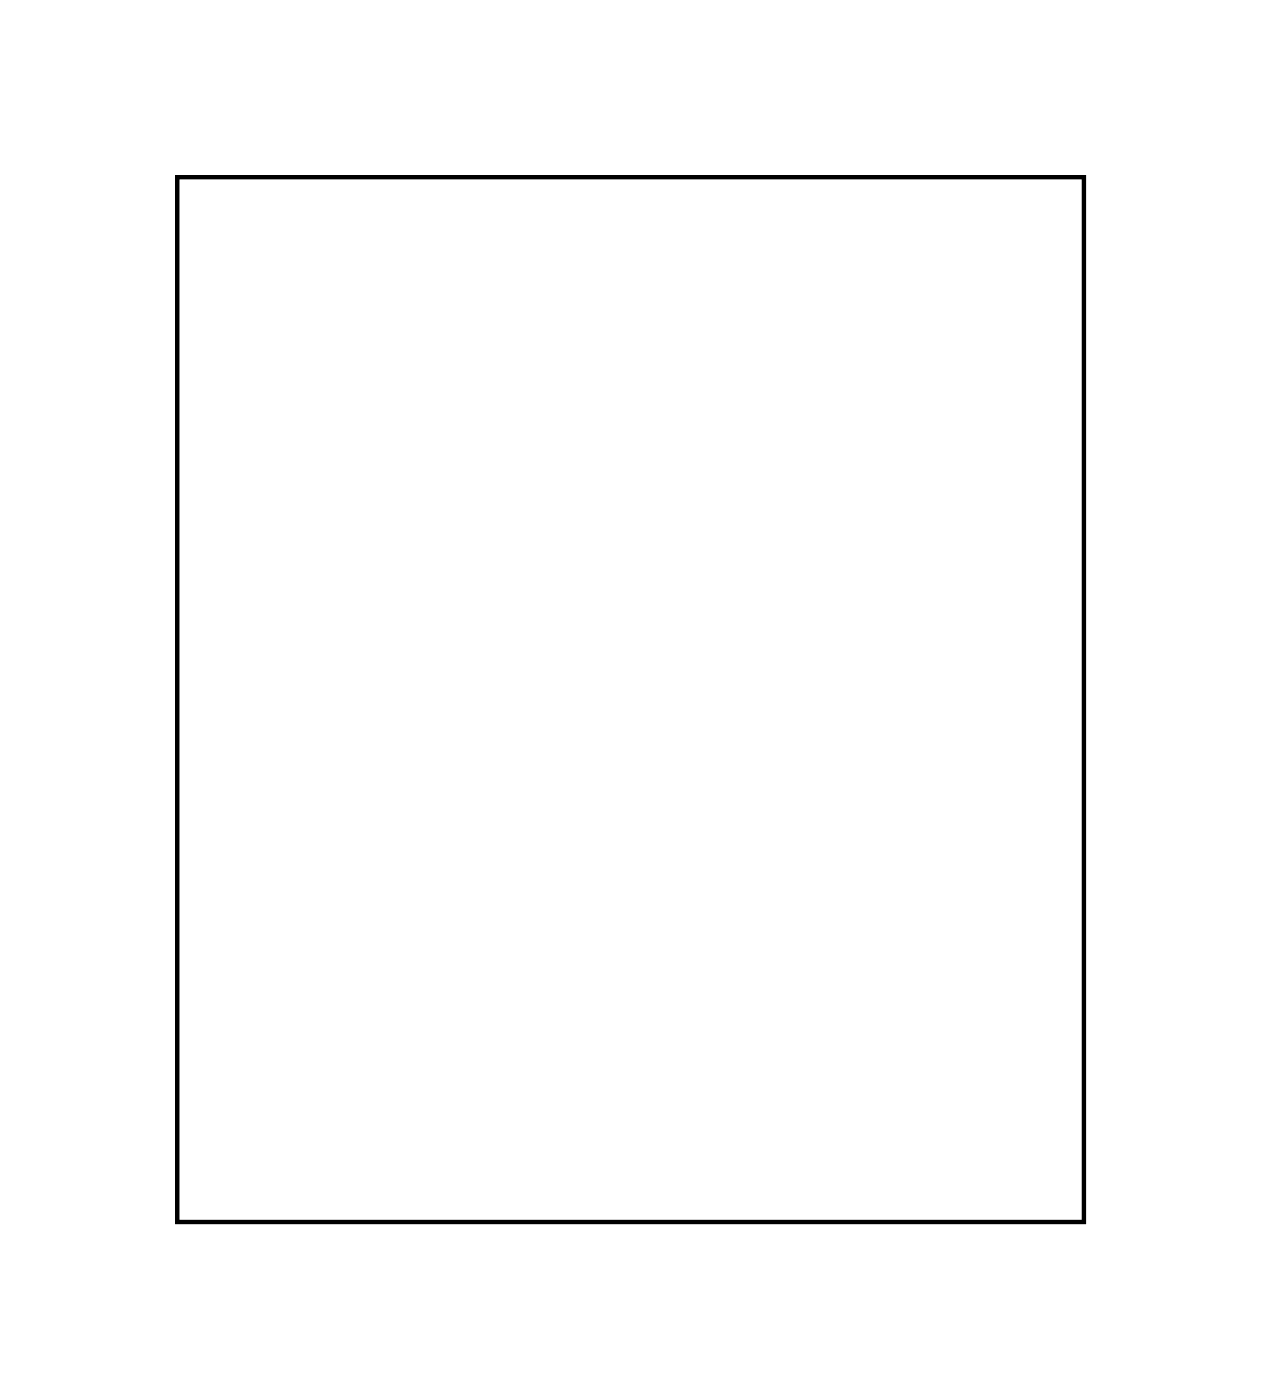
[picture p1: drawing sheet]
<svg xmlns="http://www.w3.org/2000/svg" width="61mm" height="68mm" viewBox="0 0 61 68" stroke-linecap="round" stroke-linejoin="round" font-family="sans-serif">
<path d="M8.6 8.6h43.8v50.5h-43.8z" fill="none" stroke="#000" stroke-width=".2"/>
<path d="M8.6 8.6h43.8v50.5h-43.8z" fill="none" stroke="#000" stroke-width=".05"/>
<path d="M28.4 42.3h1.4v1.4h-1.4z" fill="#fff"/>
<path d="M28.4 42.3h1.4v1.4h-1.4z" fill="none" stroke="#fff" stroke-width=".76" stroke-linecap="butt"/>
<circle cx="29.1" cy="43" r=".7" fill="#fff"/>
<circle cx="29.1" cy="43" r=".7" fill="none" stroke="#fff" stroke-width=".76" stroke-linecap="butt"/>
<circle cx="29.1" cy="32.8" r=".7" fill="#fff"/>
<circle cx="29.1" cy="32.8" r=".7" fill="none" stroke="#fff" stroke-width=".76" stroke-linecap="butt"/>
<path d="M38.5 44.8h1.4v1.4h-1.4z" fill="#fff"/>
<path d="M38.5 44.8h1.4v1.4h-1.4z" fill="none" stroke="#fff" stroke-width=".76" stroke-linecap="butt"/>
<circle cx="39.2" cy="45.5" r=".7" fill="#fff"/>
<circle cx="39.2" cy="45.5" r=".7" fill="none" stroke="#fff" stroke-width=".76" stroke-linecap="butt"/>
<circle cx="29.1" cy="45.5" r=".7" fill="#fff"/>
<circle cx="29.1" cy="45.5" r=".7" fill="none" stroke="#fff" stroke-width=".76" stroke-linecap="butt"/>
<path d="M23.3 27h1.4v1.4h-1.4z" fill="#fff"/>
<path d="M23.3 27h1.4v1.4h-1.4z" fill="none" stroke="#fff" stroke-width=".76" stroke-linecap="butt"/>
<circle cx="24" cy="32.8" r=".7" fill="#fff"/>
<circle cx="24" cy="32.8" r=".7" fill="none" stroke="#fff" stroke-width=".76" stroke-linecap="butt"/>
<circle cx="24" cy="30.3" r=".7" fill="#fff"/>
<circle cx="24" cy="30.3" r=".7" fill="none" stroke="#fff" stroke-width=".76" stroke-linecap="butt"/>
<circle cx="24" cy="27.7" r=".7" fill="#fff"/>
<circle cx="24" cy="27.7" r=".7" fill="none" stroke="#fff" stroke-width=".76" stroke-linecap="butt"/>
<path d="M11.3 34.8h5v1h-5z" fill="#fff"/>
<path d="M11.3 34.8h5v1h-5z" fill="none" stroke="#fff" stroke-width=".25"/>
<path d="M11.3 27.2h5v1h-5z" fill="#fff"/>
<path d="M11.3 27.2h5v1h-5z" fill="none" stroke="#fff" stroke-width=".25"/>
<path d="M43.5 37.1h1.6v1.5h-1.6z" fill="#fff"/>
<path d="M43.5 37.1h1.6v1.5h-1.6z" fill="none" stroke="#fff" stroke-width=".76" stroke-linecap="butt"/>
<circle cx="44.3" cy="37.9" r=".79" fill="#fff"/>
<circle cx="44.3" cy="37.9" r=".79" fill="none" stroke="#fff" stroke-width=".76" stroke-linecap="butt"/>
<circle cx="44.3" cy="45.5" r=".79" fill="#fff"/>
<circle cx="44.3" cy="45.5" r=".79" fill="none" stroke="#fff" stroke-width=".76" stroke-linecap="butt"/>
<path d="M38.5 29.6h1.4v1.4h-1.4z" fill="#fff"/>
<path d="M38.5 29.6h1.4v1.4h-1.4z" fill="none" stroke="#fff" stroke-width=".76" stroke-linecap="butt"/>
<circle cx="39.2" cy="30.3" r=".7" fill="#fff"/>
<circle cx="39.2" cy="30.3" r=".7" fill="none" stroke="#fff" stroke-width=".76" stroke-linecap="butt"/>
<circle cx="31.6" cy="30.3" r=".7" fill="#fff"/>
<circle cx="31.6" cy="30.3" r=".7" fill="none" stroke="#fff" stroke-width=".76" stroke-linecap="butt"/>
<circle cx="39.2" cy="32.8" r=".7" fill="#fff"/>
<circle cx="39.2" cy="32.8" r=".7" fill="none" stroke="#fff" stroke-width=".76" stroke-linecap="butt"/>
<circle cx="31.6" cy="32.8" r=".7" fill="#fff"/>
<circle cx="31.6" cy="32.8" r=".7" fill="none" stroke="#fff" stroke-width=".76" stroke-linecap="butt"/>
<circle cx="39.2" cy="35.3" r=".7" fill="#fff"/>
<circle cx="39.2" cy="35.3" r=".7" fill="none" stroke="#fff" stroke-width=".76" stroke-linecap="butt"/>
<circle cx="31.6" cy="35.3" r=".7" fill="#fff"/>
<circle cx="31.6" cy="35.3" r=".7" fill="none" stroke="#fff" stroke-width=".76" stroke-linecap="butt"/>
<circle cx="39.2" cy="37.9" r=".7" fill="#fff"/>
<circle cx="39.2" cy="37.9" r=".7" fill="none" stroke="#fff" stroke-width=".76" stroke-linecap="butt"/>
<circle cx="31.6" cy="37.9" r=".7" fill="#fff"/>
<circle cx="31.6" cy="37.9" r=".7" fill="none" stroke="#fff" stroke-width=".76" stroke-linecap="butt"/>
<path d="M28.4 29.6h1.4v1.4h-1.4z" fill="#fff"/>
<path d="M28.4 29.6h1.4v1.4h-1.4z" fill="none" stroke="#fff" stroke-width=".76" stroke-linecap="butt"/>
<circle cx="29.1" cy="30.3" r=".7" fill="#fff"/>
<circle cx="29.1" cy="30.3" r=".7" fill="none" stroke="#fff" stroke-width=".76" stroke-linecap="butt"/>
<circle cx="29.1" cy="20.1" r=".7" fill="#fff"/>
<circle cx="29.1" cy="20.1" r=".7" fill="none" stroke="#fff" stroke-width=".76" stroke-linecap="butt"/>
<circle cx="44.3" cy="53.1" r="4" fill="#fff"/>
<circle cx="44.3" cy="53.1" r="4" fill="none" stroke="#fff" stroke-width="2.3" stroke-linecap="butt"/>
<circle cx="44.3" cy="15" r="4" fill="#fff"/>
<circle cx="44.3" cy="15" r="4" fill="none" stroke="#fff" stroke-width="2.3" stroke-linecap="butt"/>
<path d="M43.6 21.9h1.4v1.4h-1.4z" fill="#fff"/>
<path d="M43.6 21.9h1.4v1.4h-1.4z" fill="none" stroke="#fff" stroke-width=".76" stroke-linecap="butt"/>
<circle cx="44.3" cy="22.6" r=".7" fill="#fff"/>
<circle cx="44.3" cy="22.6" r=".7" fill="none" stroke="#fff" stroke-width=".76" stroke-linecap="butt"/>
<circle cx="44.3" cy="32.8" r=".7" fill="#fff"/>
<circle cx="44.3" cy="32.8" r=".7" fill="none" stroke="#fff" stroke-width=".76" stroke-linecap="butt"/>
</svg>
